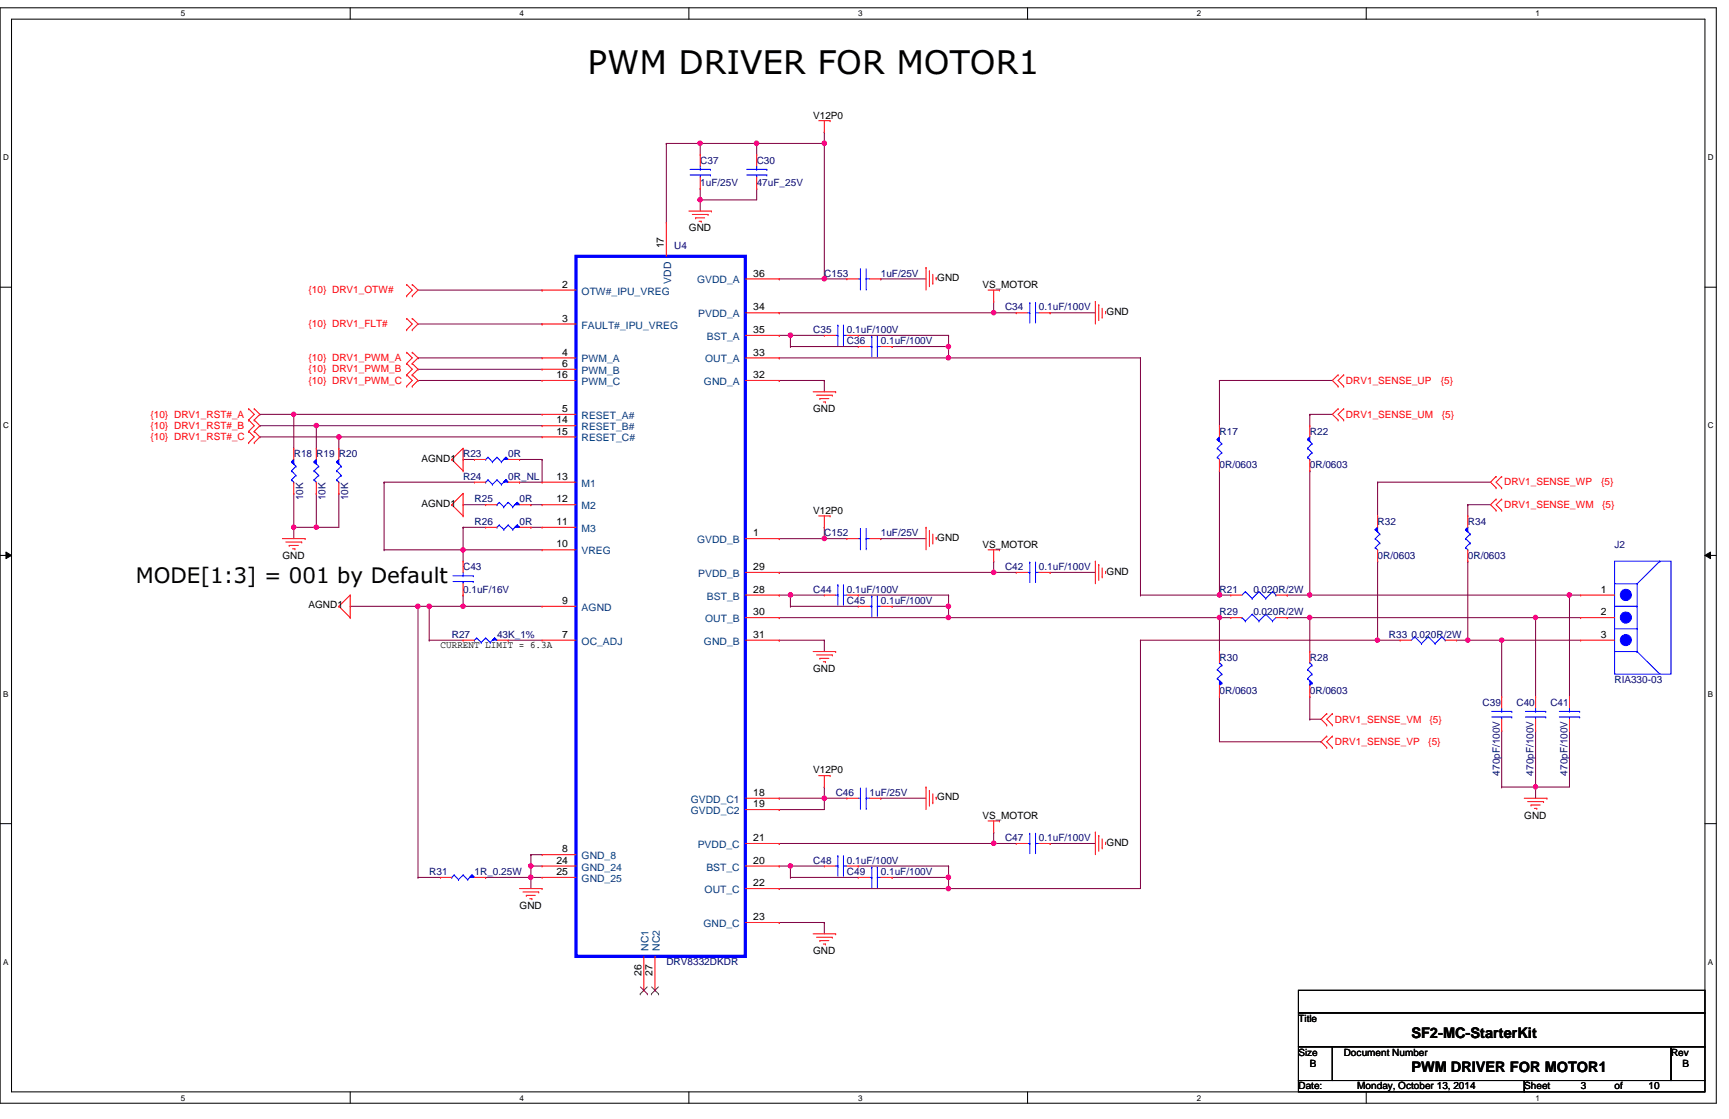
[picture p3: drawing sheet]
<svg xmlns="http://www.w3.org/2000/svg" width="432mm" height="279mm" viewBox="0 0 432 279" stroke-linecap="round" stroke-linejoin="round" font-family="sans-serif">
<defs><g id="words">
<text font-size="8.2" x="146.7" y="18.6">PWM DRIVER FOR MOTOR1</text>
<text font-size="5.3" x="33.9" y="145.5">MODE[1:3] = 001 by Default</text>
<g font-size="3.6">
<text x="352.5" y="259.1">SF2-MC-StarterKit</text>
<text x="352.5" y="267.5">PWM DRIVER FOR MOTOR1</text>
</g>
<g font-size="2.5">
<text x="203.1" y="29.6">V12P0</text>
<text x="172" y="57.8">GND</text>
<text x="165.8" y="62" transform="rotate(-90 165.8 62)">17</text>
<text x="140.4" y="71.8">2</text>
<text x="188.1" y="69">36</text>
<text x="234.1" y="70.2">GND</text>
<text x="245.4" y="71.9">VS_MOTOR</text>
<text x="188.1" y="77.5">34</text>
<text x="140.4" y="80.3">3</text>
<text x="188.1" y="83.1">35</text>
<text x="276.4" y="78.7">GND</text>
<text x="140.4" y="88.8">4</text>
<text x="188.1" y="88.8">33</text>
<text x="139" y="94.4">16</text>
<text x="140.4" y="91.6">6</text>
<text x="188.1" y="94.4">32</text>
<text x="139" y="105.7">14</text>
<text x="140.4" y="102.9">5</text>
<text x="203.1" y="102.9">GND</text>
<text x="139" y="108.5">15</text>
<text x="105.2" y="115.3">AGND1</text>
<text x="139" y="119.8">13</text>
<text x="139" y="125.4">12</text>
<text x="105.2" y="126.6">AGND1</text>
<text x="139" y="131.1">11</text>
<text x="203.1" y="128.3">V12P0</text>
<text x="139" y="136.7">10</text>
<text x="188.1" y="133.9">1</text>
<text x="234.1" y="135">GND</text>
<text x="245.4" y="136.7">VS_MOTOR</text>
<text x="70.5" y="139.5">GND</text>
<text x="188.1" y="142.3">29</text>
<text x="276.4" y="143.5">GND</text>
<text x="188.1" y="148">28</text>
<text x="399.8" y="148">1</text>
<text x="77" y="151.9">AGND1</text>
<text x="140.4" y="150.8">9</text>
<text x="188.1" y="153.6">30</text>
<text x="399.8" y="153.6">2</text>
<text x="110" y="161.8">CURRENT LIMIT = 6.3A</text>
<text x="140.4" y="159.3">7</text>
<text x="188.1" y="159.3">31</text>
<text x="399.8" y="159.3">3</text>
<text x="203.1" y="167.7">GND</text>
<text x="203.1" y="193.1">V12P0</text>
<text x="188.1" y="198.7">18</text>
<text x="188.1" y="201.5">19</text>
<text x="234.1" y="199.9">GND</text>
<text x="245.4" y="204.4">VS_MOTOR</text>
<text x="380.7" y="204.4">GND</text>
<text x="139" y="215.6">24</text>
<text x="140.4" y="212.8">8</text>
<text x="188.1" y="210">21</text>
<text x="188.1" y="215.6">20</text>
<text x="276.4" y="211.2">GND</text>
<text x="139" y="218.5">25</text>
<text x="188.1" y="221.3">22</text>
<text x="129.8" y="226.9">GND</text>
<text x="188.1" y="229.7">23</text>
<text x="203.1" y="238.2">GND</text>
<text x="160.2" y="243.7" transform="rotate(-90 160.2 243.7)">26</text>
<text x="163" y="243.7" transform="rotate(-90 163 243.7)">27</text>
<text x="324.3" y="255.1">Title</text>
<text x="324.3" y="263.6">Size</text>
<text x="335.6" y="263.6">Document Number</text>
<text x="417.3" y="263.6">Rev</text>
<text x="327.1" y="266.4">B</text>
<text x="420.2" y="266.4">B</text>
<text x="324.3" y="272">Date:</text>
<text x="339" y="272">Monday, October 13, 2014</text>
<text x="380.7" y="272">Sheet</text>
<text x="394.8" y="272">3</text>
<text x="403.2" y="272">of</text>
<text x="411.7" y="272">10</text>
</g>
<g font-size="2.5" fill="#000080">
<text x="174.9" y="40.9">C37</text>
<text x="189" y="40.9">C30</text>
<text x="174.9" y="46.5">1uF/25V</text>
<text x="189" y="46.5">47uF_25V</text>
<text x="168.4" y="62.3">U4</text>
<text x="205.9" y="69">C153</text>
<text x="220" y="69">1uF/25V</text>
<text x="251" y="77.5">C34</text>
<text x="259.5" y="77.5">0.1uF/100V</text>
<text x="203.1" y="83.1">C35</text>
<text x="211.5" y="83.1">0.1uF/100V</text>
<text x="211.5" y="86">C36</text>
<text x="220" y="86">0.1uF/100V</text>
<text x="304.5" y="108.5">R17</text>
<text x="327.1" y="108.5">R22</text>
<text x="73.4" y="114.2">R18 R19 R20</text>
<text x="115.7" y="119.8">R24</text>
<text x="115.7" y="114.2">R23</text>
<text x="126.9" y="119.8">0R_NL</text>
<text x="126.9" y="114.2">0R</text>
<text x="304.5" y="117">0R/0603</text>
<text x="327.1" y="117">0R/0603</text>
<text x="75.7" y="124.9" transform="rotate(-90 75.7 124.9)">10K</text>
<text x="81.3" y="124.9" transform="rotate(-90 81.3 124.9)">10K</text>
<text x="87" y="124.9" transform="rotate(-90 87 124.9)">10K</text>
<text x="118.5" y="125.4">R25</text>
<text x="129.8" y="125.4">0R</text>
<text x="118.5" y="131.1">R26</text>
<text x="129.8" y="131.1">0R</text>
<text x="344" y="131.1">R32</text>
<text x="366.6" y="131.1">R34</text>
<text x="205.9" y="133.9">C152</text>
<text x="220" y="133.9">1uF/25V</text>
<text x="403.2" y="136.7">J2</text>
<text x="115.7" y="142.4">C43</text>
<text x="251" y="142.4">C42</text>
<text x="259.5" y="142.4">0.1uF/100V</text>
<text x="344" y="139.5">0R/0603</text>
<text x="366.6" y="139.5">0R/0603</text>
<text x="115.7" y="148">0.1uF/16V</text>
<text x="203.1" y="148">C44</text>
<text x="211.5" y="148">0.1uF/100V</text>
<text x="304.5" y="148">R21</text>
<text x="313" y="148">0.020R/2W</text>
<text x="211.5" y="150.8">C45</text>
<text x="220" y="150.8">0.1uF/100V</text>
<text x="304.5" y="153.6">R29</text>
<text x="313" y="153.6">0.020R/2W</text>
<text x="112.8" y="159.3">R27</text>
<text x="124.1" y="159.3">43K_1%</text>
<text x="346.8" y="159.3">R33 0.020R/2W</text>
<text x="304.5" y="164.9">R30</text>
<text x="327.1" y="164.9">R28</text>
<text x="304.5" y="173.4">0R/0603</text>
<text x="327.1" y="173.4">0R/0603</text>
<text x="403.2" y="170.6">RIA330-03</text>
<text x="370.2" y="176.2">C39</text>
<text x="378.7" y="176.2">C40</text>
<text x="387.2" y="176.2">C41</text>
<text x="374.6" y="193.7" transform="rotate(-90 374.6 193.7)">470pF/100V</text>
<text x="383" y="193.7" transform="rotate(-90 383 193.7)">470pF/100V</text>
<text x="391.5" y="193.7" transform="rotate(-90 391.5 193.7)">470pF/100V</text>
<text x="208.7" y="198.8">C46</text>
<text x="217.2" y="198.8">1uF/25V</text>
<text x="203.1" y="215.6">C48</text>
<text x="211.5" y="215.6">0.1uF/100V</text>
<text x="251" y="210">C47</text>
<text x="259.5" y="210">0.1uF/100V</text>
<text x="107.2" y="218.5">R31</text>
<text x="118.5" y="218.5">1R_0.25W</text>
<text x="211.5" y="218.5">C49</text>
<text x="220" y="218.5">0.1uF/100V</text>
<text x="166.4" y="241">DRV8332DKDR</text>
</g>
<g font-size="2.5" fill="#004080">
<text x="167.6" y="70.9" transform="rotate(-90 167.6 70.9)">VDD</text>
<text x="174.1" y="70.8">GVDD_A</text>
<text x="145.2" y="73.6">OTW#_IPU_VREG</text>
<text x="145.2" y="82">FAULT#_IPU_VREG</text>
<text x="174.4" y="79.2">PVDD_A</text>
<text x="176.5" y="84.9">BST_A</text>
<text x="145.2" y="90.5">PWM_A</text>
<text x="145.2" y="93.3">PWM_B</text>
<text x="176.1" y="90.5">OUT_A</text>
<text x="145.2" y="96.1">PWM_C</text>
<text x="175.8" y="96.1">GND_A</text>
<text x="145.2" y="104.6">RESET_A#</text>
<text x="145.2" y="107.4">RESET_B#</text>
<text x="145.2" y="110.2">RESET_C#</text>
<text x="145.2" y="121.5">M1</text>
<text x="145.2" y="127.2">M2</text>
<text x="145.2" y="132.8">M3</text>
<text x="174.1" y="135.6">GVDD_B</text>
<text x="145.2" y="138.4">VREG</text>
<text x="174.4" y="144.1">PVDD_B</text>
<text x="176.5" y="149.7">BST_B</text>
<text x="145.2" y="152.5">AGND</text>
<text x="176.1" y="155.4">OUT_B</text>
<text x="145.2" y="161">OC_ADJ</text>
<text x="175.8" y="161">GND_B</text>
<text x="172.5" y="200.4">GVDD_C1</text>
<text x="172.5" y="203.3">GVDD_C2</text>
<text x="145.2" y="214.5">GND_8</text>
<text x="174.2" y="211.8">PVDD_C</text>
<text x="145.2" y="217.4">GND_24</text>
<text x="145.2" y="220.2">GND_25</text>
<text x="176.4" y="217.4">BST_C</text>
<text x="176" y="223">OUT_C</text>
<text x="175.7" y="231.5">GND_C</text>
<text x="162" y="237.4" transform="rotate(-90 162 237.4)">NC1</text>
<text x="164.8" y="237.4" transform="rotate(-90 164.8 237.4)">NC2</text>
</g>
<g font-size="2.5" fill="#f00">
<text x="77" y="73.3">{10} DRV1_OTW#</text>
<text x="77" y="81.7">{10} DRV1_FLT#</text>
<text x="77" y="90.2">{10} DRV1_PWM_A</text>
<text x="77" y="93">{10} DRV1_PWM_B</text>
<text x="77" y="95.8">{10} DRV1_PWM_C</text>
<text x="336.1" y="95.8">DRV1_SENSE_UP</text>
<text x="359.8" y="95.8">{5}</text>
<text x="37.5" y="104.3">{10} DRV1_RST#_A</text>
<text x="37.5" y="107.1">{10} DRV1_RST#_B</text>
<text x="336.1" y="104.3">DRV1_SENSE_UM</text>
<text x="360.1" y="104.3">{5}</text>
<text x="37.5" y="109.9">{10} DRV1_RST#_C</text>
<text x="375.6" y="121.2">DRV1_SENSE_WP</text>
<text x="399.8" y="121.2">{5}</text>
<text x="375.6" y="126.9">DRV1_SENSE_WM</text>
<text x="400.1" y="126.9">{5}</text>
<text x="333.3" y="180.4">DRV1_SENSE_VM</text>
<text x="357" y="180.4">{5}</text>
<text x="333.3" y="186.1">DRV1_SENSE_VP</text>
<text x="356.7" y="186.1">{5}</text>
</g>
<g font-size="2">
<text x="45.2" y="4.1">5</text>
<text x="129.8" y="4.1">4</text>
<text x="214.3" y="4.1">3</text>
<text x="298.9" y="4.1">2</text>
<text x="383.5" y="4.1">1</text>
<text x=".8" y="40">D</text>
<text x="426.5" y="40">D</text>
<text x=".8" y="107">C</text>
<text x="426.5" y="107">C</text>
<text x=".8" y="173.9">B</text>
<text x="426.5" y="173.9">B</text>
<text x=".8" y="240.9">A</text>
<text x="426.5" y="240.9">A</text>
<text x="45.2" y="274.8">5</text>
<text x="129.8" y="274.8">4</text>
<text x="214.3" y="274.8">3</text>
<text x="298.9" y="274.8">2</text>
<text x="383.5" y="274.8">1</text>
</g>
</g></defs>
<path d="M0 1.9h428.6v273.6h-428.6zM2.9 4.8h422.9v267.8h-422.9z" fill="none" stroke="#000" stroke-width=".25"/>
<g fill="#fff">
<path d="M45.2 2.3h1.1v2.2h-1.1z"/>
<path d="M45.2 273h1.1v2.2h-1.1z"/>
</g>
<path d="M87.5 1.9v2.9M87.5 272.6v2.9" fill="none" stroke="#000" stroke-width=".25"/>
<g fill="#fff">
<path d="M129.8 2.3h1.1v2.2h-1.1z"/>
<path d="M129.8 273h1.1v2.2h-1.1z"/>
</g>
<path d="M172 1.9v2.9M172 272.6v2.9" fill="none" stroke="#000" stroke-width=".25"/>
<g fill="#fff">
<path d="M214.3 2.3h1.1v2.2h-1.1z"/>
<path d="M214.3 273h1.1v2.2h-1.1z"/>
</g>
<path d="M256.6 1.9v2.9M256.6 272.6v2.9" fill="none" stroke="#000" stroke-width=".25"/>
<g fill="#fff">
<path d="M298.9 2.3h1.1v2.2h-1.1z"/>
<path d="M298.9 273h1.1v2.2h-1.1z"/>
</g>
<path d="M341.2 1.9v2.9M341.2 272.6v2.9" fill="none" stroke="#000" stroke-width=".25"/>
<g fill="#fff">
<path d="M383.5 2.3h1.1v2.2h-1.1z"/>
<path d="M383.5 273h1.1v2.2h-1.1z"/>
<path d="M.8 38.2h1.4v2.3h-1.4z"/>
<path d="M426.5 38.2h1.4v2.3h-1.4z"/>
<path d="M.8 105.2h1.4v2.2h-1.4z"/>
<path d="M426.5 105.2h1.4v2.2h-1.4z"/>
</g>
<path d="M0 71.7h2.9M425.8 71.7h2.8" fill="none" stroke="#000" stroke-width=".25"/>
<g fill="#fff">
<path d="M.8 172.1h1.3v2.3h-1.3z"/>
<path d="M426.5 172.1h1.3v2.3h-1.3z"/>
</g>
<path d="M0 138.7h2.9M1.5 137.8l1.4 .9-1.4 .8zM425.8 138.7l1.4-.9v1.7zM425.8 138.7h2.8" fill="none" stroke="#000" stroke-width=".25"/>
<path d="M1.5 137.8l1.4 .9-1.4 .8zM425.8 138.7l1.4-.9v1.7z" fill="#000"/>
<g fill="#fff">
<path d="M.8 239.1h1.3v2.2h-1.3z"/>
<path d="M426.5 239.1h1.3v2.2h-1.3z"/>
</g>
<path d="M0 205.7h2.9M425.8 205.7h2.8" fill="none" stroke="#000" stroke-width=".25"/>
<path d="M73.4 103.5h.1M73.4 103.5h62" fill="none" stroke="#800040" stroke-width=".25"/>
<circle cx="73.3" cy="103.4" r=".54" fill="#f0f"/>
<circle cx="73.3" cy="103.4" r=".54" fill="none" stroke="#f0f" stroke-width=".25"/>
<path d="M84.6 109.1h.1M84.6 109.1h50.8" fill="none" stroke="#800040" stroke-width=".25"/>
<circle cx="84.6" cy="109.1" r=".56" fill="#f0f"/>
<circle cx="84.6" cy="109.1" r=".56" fill="none" stroke="#f0f" stroke-width=".25"/>
<path d="M79 106.3h.1M79 106.3h56.4" fill="none" stroke="#800040" stroke-width=".25"/>
<circle cx="79" cy="106.3" r=".56" fill="#f0f"/>
<circle cx="79" cy="106.3" r=".56" fill="none" stroke="#f0f" stroke-width=".25"/>
<g fill="none" stroke="#800040" stroke-width=".25">
<path d="M104.4 89.4h.1M104.4 92.2h.1M104.4 95h.1M104.4 89.4h31M104.4 92.2h31M104.4 95h31M64.9 103.5h.1M64.9 106.3h.1M64.9 103.5h8.5M64.9 106.3h14.1M115.7 114.7h.1M115.7 114.7h2.8"/>
<path d="M129.8 114.7h.1M129.8 114.7h5.6M135.4 114.7h.1M135.4 114.7v5.7h-5.6M95.9 120.4h.1M95.9 120.4h22.6M95.9 120.4v16.9M115.7 131.7h.1M115.7 137.3h.1M115.7 131.7h5.6M115.7 137.3h19.7M129.8 120.4h.1"/>
<path d="M87.5 151.4h.1M87.5 151.4h16.9M115.7 148.6h.1M115.7 148.6v2.8M104.4 219.1h.1M104.4 219.1h5.6M121.3 219.1h.1M121.3 219.1h14.1M132.6 213.4h.1M132.6 219.1h.1M132.6 216.2h.1M132.6 213.4v8.5"/>
<path d="M132.6 213.4h2.8M132.6 216.2h2.8"/>
</g>
<circle cx="132.5" cy="219" r=".56" fill="#f0f"/>
<circle cx="132.5" cy="219" r=".56" fill="none" stroke="#f0f" stroke-width=".25"/>
<circle cx="132.6" cy="216.2" r=".55" fill="#f0f"/>
<circle cx="132.6" cy="216.2" r=".55" fill="none" stroke="#f0f" stroke-width=".25"/>
<path d="M107.2 151.4h.1M107.2 151.4h8.5" fill="none" stroke="#800040" stroke-width=".25"/>
<circle cx="115.6" cy="151.4" r=".55" fill="#f0f"/>
<circle cx="115.6" cy="151.4" r=".55" fill="none" stroke="#f0f" stroke-width=".25"/>
<circle cx="107.2" cy="151.4" r=".56" fill="#f0f"/>
<circle cx="107.2" cy="151.4" r=".56" fill="none" stroke="#f0f" stroke-width=".25"/>
<path d="M95.9 137.3h.1M115.7 131.7h.1M115.7 131.7v5.6h-19.8" fill="none" stroke="#800040" stroke-width=".25"/>
<circle cx="115.6" cy="137.3" r=".55" fill="#f0f"/>
<circle cx="115.6" cy="137.3" r=".55" fill="none" stroke="#f0f" stroke-width=".25"/>
<g fill="none" stroke="#800040" stroke-width=".25">
<path d="M115.7 137.3h.1M115.7 126h.1M115.7 137.3v2.8M115.7 126h5.6M132.6 131.7h.1M132.6 131.7h2.8M104.4 151.4h.1M104.4 151.4h2.8M104.4 151.4v67.7M107.2 159.9h.1M107.2 151.4h.1M107.2 159.9h8.5"/>
<path d="M107.2 151.4v8.5M115.7 151.4h.1M115.7 151.4h19.7M126.9 159.9h.1M126.9 159.9h8.5"/>
</g>
<circle cx="104.3" cy="151.4" r=".56" fill="#f0f"/>
<circle cx="104.3" cy="151.4" r=".56" fill="none" stroke="#f0f" stroke-width=".25"/>
<path d="M166.4 35.8h.1M166.4 35.8v19.7M205.9 35.8h.1M205.9 35.8v33.8M104.4 72.4h31M135.4 72.4h.1M104.4 80.9h31M135.4 80.9h.1M64.9 109.1h.1M64.9 109.1h19.7M132.6 126h.1M132.6 126h2.8" fill="none" stroke="#800040" stroke-width=".25"/>
<circle cx="205.9" cy="69.6" r=".56" fill="#f0f"/>
<circle cx="205.9" cy="69.6" r=".56" fill="none" stroke="#f0f" stroke-width=".25"/>
<circle cx="205.9" cy="35.8" r=".56" fill="#f0f"/>
<circle cx="205.9" cy="35.8" r=".56" fill="none" stroke="#f0f" stroke-width=".25"/>
<path d="M174.9 35.8h.1M174.9 35.8h14.1" fill="none" stroke="#800040" stroke-width=".25"/>
<circle cx="188.9" cy="35.8" r=".56" fill="#f0f"/>
<circle cx="188.9" cy="35.8" r=".56" fill="none" stroke="#f0f" stroke-width=".25"/>
<circle cx="174.8" cy="35.8" r=".56" fill="#f0f"/>
<circle cx="174.8" cy="35.8" r=".56" fill="none" stroke="#f0f" stroke-width=".25"/>
<path d="M174.9 35.8h.1M174.9 35.8v2.8M189 35.8h.1M189 35.8v2.8M174.9 49.9h.1M174.9 49.9v2.8M189 47.1h.1M189 47.1v2.8h-14.1" fill="none" stroke="#800040" stroke-width=".25"/>
<circle cx="174.8" cy="49.9" r=".56" fill="#f0f"/>
<circle cx="174.8" cy="49.9" r=".56" fill="none" stroke="#f0f" stroke-width=".25"/>
<g fill="none" stroke="#800040" stroke-width=".25">
<path d="M189 35.8h.1M205.9 33h.1M205.9 33v2.8h-16.9M174.9 47.1h.1M174.9 47.1v2.8M194.6 69.6h.1M194.6 69.6h16.9M205.9 69.6h.1M220 69.6h.1M220 69.6h11.3M205.9 134.5h.1M205.9 134.5h5.6"/>
<path d="M220 134.5h.1M220 134.5h11.3M194.6 199.3h.1M194.6 199.3h16.9M205.9 199.3h.1M205.9 199.3v2.8h-11.3M220 199.3h.1M220 199.3h11.3M194.6 202.1h.1"/>
</g>
<circle cx="205.9" cy="199.3" r=".56" fill="#f0f"/>
<circle cx="205.9" cy="199.3" r=".56" fill="none" stroke="#f0f" stroke-width=".25"/>
<path d="M194.6 78.1h.1M194.6 78.1h53.6" fill="none" stroke="#800040" stroke-width=".25"/>
<circle cx="248.2" cy="78.1" r=".56" fill="#f0f"/>
<circle cx="248.2" cy="78.1" r=".56" fill="none" stroke="#f0f" stroke-width=".25"/>
<path d="M194.6 134.5h.1M205.9 131.7h.1M205.9 131.7v2.8h-11.3" fill="none" stroke="#800040" stroke-width=".25"/>
<circle cx="205.9" cy="134.4" r=".56" fill="#f0f"/>
<circle cx="205.9" cy="134.4" r=".56" fill="none" stroke="#f0f" stroke-width=".25"/>
<g fill="none" stroke="#800040" stroke-width=".25">
<path d="M205.9 196.5h.1M205.9 196.5v2.8M197.4 216.2h.1M197.4 219.1h.1M197.4 216.2h8.5M197.4 219.1h16.9M197.4 216.2v2.9M214.3 216.2h.1M214.3 216.2h22.6M222.8 219.1h.1M222.8 219.1h14.1M236.9 219.1h.1"/>
<path d="M236.9 219.1v2.8"/>
</g>
<circle cx="197.4" cy="216.2" r=".55" fill="#f0f"/>
<circle cx="197.4" cy="216.2" r=".55" fill="none" stroke="#f0f" stroke-width=".25"/>
<path d="M197.4 148.6h.1M197.4 151.4h.1M197.4 148.6h8.5M197.4 151.4h16.9M197.4 148.6v2.8M214.3 148.6h.1M214.3 148.6h22.6M222.8 151.4h.1M222.8 151.4h14.1M236.9 151.4h.1M236.9 151.4v2.8" fill="none" stroke="#800040" stroke-width=".25"/>
<circle cx="197.4" cy="148.5" r=".56" fill="#f0f"/>
<circle cx="197.4" cy="148.5" r=".56" fill="none" stroke="#f0f" stroke-width=".25"/>
<path d="M197.4 83.7h.1M197.4 83.7h8.5" fill="none" stroke="#800040" stroke-width=".25"/>
<circle cx="197.4" cy="83.7" r=".56" fill="#f0f"/>
<circle cx="197.4" cy="83.7" r=".56" fill="none" stroke="#f0f" stroke-width=".25"/>
<g fill="none" stroke="#800040" stroke-width=".25">
<path d="M248.2 75.3h.1M248.2 78.1h.1M248.2 75.3v2.8M248.2 78.1h5.6M262.3 78.1h.1M262.3 78.1h11.3M194.6 83.7h.1M194.6 83.7h2.8M197.4 86.5h.1M197.4 83.7h.1M197.4 86.5h16.9M197.4 83.7v2.8"/>
<path d="M214.3 83.7h.1M214.3 83.7h22.6M222.8 86.5h.1M222.8 86.5h14.1M236.9 86.5h.1M236.9 86.5v2.9M194.6 142.9h.1M194.6 142.9h59.2M248.2 140.1h.1M248.2 142.9h.1M248.2 140.1v2.8M262.3 142.9h.1"/>
<path d="M262.3 142.9h11.3"/>
</g>
<circle cx="248.2" cy="142.9" r=".56" fill="#f0f"/>
<circle cx="248.2" cy="142.9" r=".56" fill="none" stroke="#f0f" stroke-width=".25"/>
<path d="M194.6 210.6h.1M194.6 210.6h59.2M248.2 207.8h.1M248.2 210.6h.1M248.2 207.8v2.8M262.3 210.6h.1M262.3 210.6h11.3" fill="none" stroke="#800040" stroke-width=".25"/>
<circle cx="248.2" cy="210.6" r=".56" fill="#f0f"/>
<circle cx="248.2" cy="210.6" r=".56" fill="none" stroke="#f0f" stroke-width=".25"/>
<g fill="none" stroke="#800040" stroke-width=".25">
<path d="M327.1 154.2h.1M327.1 154.2h56.4M375 159.9h.1M375 159.9v14M383.5 154.2h.1M383.5 154.2v19.7M392 148.6h.1M392 148.6v25.3M375 182.4h.1M375 182.4v14.1M383.5 196.5h.1M383.5 196.5v2.8"/>
<path d="M392 182.4h.1M392 182.4v14.1h-8.5"/>
</g>
<circle cx="383.5" cy="154.2" r=".55" fill="#f0f"/>
<circle cx="383.5" cy="154.2" r=".55" fill="none" stroke="#f0f" stroke-width=".25"/>
<path d="M284.8 159.9h.1M284.8 159.9v62h-47.9M375 159.9h.1M375 159.9h19.8M383.5 154.2h.1M383.5 154.2h11.3M236.9 221.9h.1" fill="none" stroke="#800040" stroke-width=".25"/>
<circle cx="375" cy="159.8" r=".55" fill="#f0f"/>
<circle cx="375" cy="159.8" r=".55" fill="none" stroke="#f0f" stroke-width=".25"/>
<path d="M375 196.5h.1M383.5 182.4h.1M383.5 182.4v14.1h-8.5" fill="none" stroke="#800040" stroke-width=".25"/>
<circle cx="383.5" cy="196.5" r=".55" fill="#f0f"/>
<circle cx="383.5" cy="196.5" r=".55" fill="none" stroke="#f0f" stroke-width=".25"/>
<path d="M392 148.6h.1M392 148.6h2.8M194.6 221.9h.1M194.6 221.9h42.3" fill="none" stroke="#800040" stroke-width=".25"/>
<circle cx="236.8" cy="221.9" r=".56" fill="#f0f"/>
<circle cx="236.8" cy="221.9" r=".56" fill="none" stroke="#f0f" stroke-width=".25"/>
<path d="M236.9 216.2h.1M236.9 216.2v2.9" fill="none" stroke="#800040" stroke-width=".25"/>
<circle cx="236.8" cy="219" r=".56" fill="#f0f"/>
<circle cx="236.8" cy="219" r=".56" fill="none" stroke="#f0f" stroke-width=".25"/>
<path d="M194.6 154.2h.1M194.6 154.2h42.3" fill="none" stroke="#800040" stroke-width=".25"/>
<circle cx="236.8" cy="154.2" r=".56" fill="#f0f"/>
<circle cx="236.8" cy="154.2" r=".56" fill="none" stroke="#f0f" stroke-width=".25"/>
<path d="M236.9 148.6h.1M236.9 148.6v2.8" fill="none" stroke="#800040" stroke-width=".25"/>
<circle cx="236.8" cy="151.4" r=".56" fill="#f0f"/>
<circle cx="236.8" cy="151.4" r=".56" fill="none" stroke="#f0f" stroke-width=".25"/>
<path d="M194.6 89.4h.1M194.6 89.4h42.3M205.9 95h.1M205.9 95v2.8M194.6 148.6h.1M194.6 148.6h2.8M194.6 216.2h.1M194.6 216.2h2.8M205.9 230.3h.1M205.9 230.3v2.9" fill="none" stroke="#800040" stroke-width=".25"/>
<circle cx="236.9" cy="89.3" r=".55" fill="#f0f"/>
<circle cx="236.9" cy="89.3" r=".55" fill="none" stroke="#f0f" stroke-width=".25"/>
<path d="M166.4 35.8h.1M166.4 35.8h8.5M236.9 83.7h.1M236.9 83.7v2.8" fill="none" stroke="#800040" stroke-width=".25"/>
<circle cx="236.8" cy="86.5" r=".56" fill="#f0f"/>
<circle cx="236.8" cy="86.5" r=".56" fill="none" stroke="#f0f" stroke-width=".25"/>
<g fill="none" stroke="#800040" stroke-width=".25">
<path d="M194.6 95h.1M194.6 95h11.3M236.9 89.4h47.9M284.8 89.4h.1M284.8 89.4v59.2M194.6 159.9h.1M194.6 159.9h11.3M205.9 159.9h.1M205.9 159.9v2.8M327.1 148.6h.1M327.1 148.6h64.9M194.6 230.3h.1"/>
<path d="M194.6 230.3h11.3"/>
</g>
<circle cx="391.9" cy="148.5" r=".56" fill="#f0f"/>
<circle cx="391.9" cy="148.5" r=".56" fill="none" stroke="#f0f" stroke-width=".25"/>
<path d="M327.1 117.6h.1M327.1 117.6v31" fill="none" stroke="#800040" stroke-width=".25"/>
<circle cx="327.1" cy="148.5" r=".55" fill="#f0f"/>
<circle cx="327.1" cy="148.5" r=".55" fill="none" stroke="#f0f" stroke-width=".25"/>
<path d="M304.5 117.6h.1M304.5 117.6v31M327.1 103.5h.1M327.1 103.5h5.6" fill="none" stroke="#800040" stroke-width=".25"/>
<circle cx="304.5" cy="148.5" r=".56" fill="#f0f"/>
<circle cx="304.5" cy="148.5" r=".56" fill="none" stroke="#f0f" stroke-width=".25"/>
<g fill="none" stroke="#800040" stroke-width=".25">
<path d="M304.5 95h.1M304.5 95h28.2M304.5 95v11.3M327.1 103.5h.1M327.1 103.5v2.8M236.9 154.2h.1M236.9 154.2h70.5M284.8 148.6h.1M284.8 148.6h22.6M304.5 148.6h.1M304.5 154.2h.1M321.5 148.6h.1"/>
<path d="M321.5 148.6h5.6"/>
</g>
<circle cx="304.5" cy="154.2" r=".56" fill="#f0f"/>
<circle cx="304.5" cy="154.2" r=".56" fill="none" stroke="#f0f" stroke-width=".25"/>
<path d="M304.5 154.2h.1M304.5 154.2v8.5M321.5 154.2h.1M321.5 154.2h5.6M327.1 154.2h.1M327.1 154.2v8.5M304.5 173.9h.1M304.5 173.9v11.3M327.1 173.9h.1M327.1 173.9v5.7" fill="none" stroke="#800040" stroke-width=".25"/>
<circle cx="327.1" cy="154.2" r=".55" fill="#f0f"/>
<circle cx="327.1" cy="154.2" r=".55" fill="none" stroke="#f0f" stroke-width=".25"/>
<path d="M344 140.1h.1M344 140.1v19.8M327.1 179.6h.1M327.1 179.6h2.8M304.5 185.2h25.4M329.9 185.2h.1" fill="none" stroke="#800040" stroke-width=".25"/>
<circle cx="344" cy="159.8" r=".55" fill="#f0f"/>
<circle cx="344" cy="159.8" r=".55" fill="none" stroke="#f0f" stroke-width=".25"/>
<path d="M366.6 140.1h.1M366.6 140.1v19.8" fill="none" stroke="#800040" stroke-width=".25"/>
<circle cx="366.6" cy="159.8" r=".55" fill="#f0f"/>
<circle cx="366.6" cy="159.8" r=".55" fill="none" stroke="#f0f" stroke-width=".25"/>
<g fill="none" stroke="#800040" stroke-width=".25">
<path d="M73.4 103.5h.1M73.4 103.5v8.4M79 106.3h.1M79 106.3v5.6M84.6 109.1h.1M84.6 109.1v2.8M73.4 131.7h.1M73.4 131.7v2.8M73.4 131.7h5.6M344 120.4h.1M344 120.4v8.4M344 120.4h28.2"/>
<path d="M366.6 126h.1M366.6 126h5.6M366.6 126v2.8M284.8 159.9h.1M284.8 159.9h64.9M344 159.9h.1M363.8 159.9h11.2M366.6 159.9h.1M375 159.9h.1"/>
</g>
<circle cx="73.3" cy="131.6" r=".54" fill="#f0f"/>
<circle cx="73.3" cy="131.6" r=".54" fill="none" stroke="#f0f" stroke-width=".25"/>
<path d="M79 123.2h.1M79 123.2v8.5" fill="none" stroke="#800040" stroke-width=".25"/>
<circle cx="79" cy="131.6" r=".55" fill="#f0f"/>
<circle cx="79" cy="131.6" r=".55" fill="none" stroke="#f0f" stroke-width=".25"/>
<path d="M73.4 123.2h.1M73.4 123.2v8.5M79 131.7h.1M84.6 123.2h.1M84.6 123.2v8.5h-5.6" fill="none" stroke="#800040" stroke-width=".25"/>
<g fill="none" stroke="#f00" stroke-width=".25">
<path d="M204.5 30.1h2.8M205.9 33h.1M205.9 30.1v2.9M207.3 30.1h.1M172 52.7h5.7M172.9 53.6h3.9M173.7 54.4h.1M173.7 54.4h2.3M174.6 55.2h.5M175.1 55.2h.1M176.8 53.6h.1M177.7 52.7h.1"/>
<path d="M101.6 73.9h.1M101.6 71h.1M101.6 79.5h.1M101.6 71l1.4 1.4-1.4 1.5M101.6 79.5l1.4 1.4-1.4 1.4M103 71h.1M103 73.9h.1M103 79.5h.1M103 71l1.4 1.4-1.4 1.5M103 79.5l1.4 1.4-1.4 1.4M231.3 66.8h.1M231.3 66.8v5.6"/>
<path d="M232.1 67.6h.1M232.1 67.6v4M233 70.7h.1M233 68.5v2.2M233.8 69.3h.1M233.8 69.3v.6M246.8 72.4h2.8M248.2 75.3h.1M248.2 72.4v2.9M249.6 72.4h.1M273.6 75.3h.1M273.6 75.3v5.6"/>
<path d="M274.4 76.1h.1M274.4 76.1v4M275.3 79.2h.1M275.3 77v2.2M276.1 77.8h.1M276.1 77.8v.6M101.6 90.8h.1M101.6 88h.1M101.6 93.6h.1M101.6 96.4h.1M101.6 82.3h.1M101.6 88l1.4 1.4-1.4 1.4"/>
<path d="M101.6 90.8l1.4 1.4-1.4 1.4M101.6 93.6l1.4 1.4-1.4 1.4M103 88h.1M103 90.8h.1M103 93.6h.1M103 96.4h.1M103 82.3h.1M103 88l1.4 1.4-1.4 1.4M103 90.8l1.4 1.4-1.4 1.4M103 93.6l1.4 1.4-1.4 1.4M203.1 97.8h5.6M203.9 98.7h4"/>
<path d="M204.8 99.5h.1M204.8 99.5h2.2M207.9 98.7h.1M208.7 97.8h.1M334.2 93.6h.1M334.2 96.4h.1M334.2 93.6l-1.5 1.4 1.5 1.4M335.6 96.4h.1M335.6 93.6h.1M335.6 93.6l-1.4 1.4 1.4 1.4M62.1 104.9h.1M62.1 102.1h.1"/>
<path d="M62.1 110.5h.1M62.1 107.7h.1M62.1 102.1l1.4 1.4-1.4 1.4M62.1 107.7l1.4 1.4-1.4 1.4M62.1 104.9l1.4 1.4-1.4 1.4M63.5 102.1h.1M63.5 104.9h.1M63.5 107.7h.1M63.5 110.5h.1M63.5 102.1l1.4 1.4-1.4 1.4M63.5 107.7l1.4 1.4-1.4 1.4M63.5 104.9l1.4 1.4-1.4 1.4"/>
<path d="M112.8 114.7h.1M112.8 114.7l2.9 2.9M115.7 117.6h.1M115.7 111.9h.1M115.7 111.9v5.7M115.7 111.9l-2.9 2.8M205.6 100.4h.6M206.2 100.4h.1M334.2 102.1h.1M334.2 104.9h.1M334.2 102.1l-1.5 1.4 1.5 1.4M335.6 104.9h.1"/>
<path d="M335.6 102.1h.1M335.6 102.1l-1.4 1.4 1.4 1.4M373.6 119h.1M373.6 119l-1.4 1.4 1.4 1.4M375 119h.1M375 119l-1.4 1.4 1.4 1.4M70.5 134.5h5.7M71.4 135.3h4M72.2 136.2h.1M72.2 136.2h2.3M73.1 137h.6M73.7 137h.1"/>
<path d="M75.4 135.3h.1M76.2 134.5h.1M112.8 126h.1M112.8 126l2.9 2.8M115.7 128.8h.1M115.7 123.2h.1M115.7 123.2v5.6M115.7 123.2l-2.9 2.8M204.5 128.8h2.8M205.9 131.7h.1M205.9 128.8v2.9M207.3 128.8h.1"/>
<path d="M231.3 131.7h.1M231.3 131.7v5.6M232.1 132.5h.1M232.1 132.5v3.9M233 135.6h.1M233 133.3v2.3M233.8 134.2h.1M233.8 134.2v.5M246.8 137.3h2.8M248.2 137.3v2.8M249.6 137.3h.1M373.6 124.6h.1"/>
<path d="M373.6 127.4h.1M373.6 121.8h.1M373.6 124.6l-1.4 1.4 1.4 1.4M375 127.4h.1M375 124.6h.1M375 121.8h.1M375 124.6l-1.4 1.4 1.4 1.4M84.6 151.4h.1M84.6 151.4l2.9 2.8M87.5 154.2h.1M87.5 148.6h.1M87.5 148.6v5.6"/>
<path d="M87.5 148.6l-2.9 2.8M248.2 140.1h.1M273.6 140.1h.1M273.6 140.1v5.7M274.4 141h.1M274.4 141v3.9M275.3 144.1h.1M275.3 141.8v2.3M276.1 142.7h.1M276.1 142.7v.5M203.1 162.7h5.6M203.9 163.5h4"/>
<path d="M204.8 164.4h.1M204.8 164.4h2.2M205.6 165.2h.6M206.2 165.2h.1M207.9 163.5h.1M208.7 162.7h.1M331.3 178.2h.1M331.3 178.2l-1.4 1.4 1.4 1.4M332.7 178.2h.1M332.7 178.2l-1.4 1.4 1.4 1.4M204.5 193.7h2.8M205.9 196.5h.1"/>
<path d="M205.9 193.7v2.8M207.3 193.7h.1M231.3 196.5h.1M231.3 196.5v5.6M232.1 197.4h.1M232.1 197.4v3.9M233 198.2v2.2M233.8 199.1h.1M233.8 199.1v.5M331.3 181h.1M331.3 183.8h.1M331.3 186.6h.1"/>
<path d="M331.3 183.8l-1.4 1.4 1.4 1.4M332.7 181h.1M332.7 186.6h.1M332.7 183.8h.1M332.7 183.8l-1.4 1.4 1.4 1.4M380.7 199.3h5.6M386.3 199.3h.1M233 200.4h.1M246.8 205h2.8M248.2 207.8h.1M248.2 205v2.8M249.6 205h.1"/>
<path d="M273.6 207.8h.1M273.6 207.8v5.6M274.4 208.6h.1M274.4 208.6v4M275.3 211.7h.1M275.3 209.5v2.2M276.1 210.3h.1M276.1 210.3v.6M381.5 200.2h4M382.4 201h.1M382.4 201h2.2M383.2 201.8h.6"/>
<path d="M383.8 201.8h.1M385.5 200.2h.1M129.8 221.9h5.6M130.6 222.7h3.9M131.4 223.6h.1M131.4 223.6h2.3M132.3 224.4h.5M132.8 224.4h.1M134.5 222.7h.1M135.4 221.9h.1M203.1 233.2h5.6M203.9 234h4"/>
<path d="M204.8 234.9h.1M204.8 234.9h2.2M205.6 235.7h.6M206.2 235.7h.1M207.9 234h.1M208.7 233.2h.1"/>
</g>
<path d="M324.3 247.3h101.5v5.6h-101.5zM324.3 252.9h101.5v8.5h-101.5zM324.3 261.4h8.4v8.4h-8.4zM324.3 269.8h56.4v2.8h-56.4zM332.7 261.4h84.6v8.4h-84.6zM380.7 269.8h45.1v2.8h-45.1zM417.3 261.4h8.5v8.4h-8.5z" fill="none" stroke="#000" stroke-width=".25"/>
<path d="M84.1 115.3h.1M84.1 117.6h.1M84.1 119.8h.1M84.1 115.3l1.1 1.1M84.1 117.6l1.1 1.1M84.1 119.8l.5 .6M84.6 114.7l-.5 .6M85.2 116.4h.1M85.2 118.7h.1M85.2 116.4l-1.1 1.2M85.2 118.7l-1.1 1.1M84.6 120.4h.1" fill="none" stroke="#00f" stroke-width=".25"/>
<path d="M84.6 114.7v1.2l-.5-.6 .5 .6-.5-.6z" fill-rule="evenodd" fill="#00f"/>
<g fill="none" stroke="#00f" stroke-width=".25">
<path d="M84.6 114.7v1.2l-.5-.6 .5 .6-.5-.6zM217.2 151.4h.5M217.7 151.4h.1M217.7 148.8h.1M217.7 148.8v5.1M219.1 148.8h.1M219.1 151.4h.1M219.1 148.8v5.1M219.1 151.4h.9M326.6 169.4h.1M326.6 167.2h.1M326.6 169.4l1.1 1.2"/>
<path d="M326.6 167.2l1.1 1.1M327.1 165.5h.1M327.1 165.5l.6 .6M327.7 170.6h.1M327.7 168.3h.1M327.7 166.1h.1M327.7 170.6l-.6 .5M327.7 168.3l-1.1 1.1M327.7 166.1l-1.1 1.1M217.2 219.1h.5M217.7 219.1h.1M217.7 216.5h.1"/>
<path d="M217.7 216.5v5.1M219.1 216.5h.1M219.1 219.1h.1M219.1 219.1h.9M219.1 216.5v5.1"/>
</g>
<path d="M84.6 111.9h.1M84.6 111.9v2.8M84.6 123.2h.1M84.6 120.4v2.8M214.3 151.4h.1M214.3 151.4h2.9M220 151.4h2.8M222.8 151.4h.1M214.3 219.1h.1M214.3 219.1h2.9M220 219.1h2.8M222.8 219.1h.1" fill="none" stroke="#f00" stroke-width=".25"/>
<path d="M327.1 170l.6 .6-.6 .5v-1.1l.6 .6z" fill-rule="evenodd" fill="#00f"/>
<g fill="none" stroke="#00f" stroke-width=".25">
<path d="M311 147.7h.1M311 147.7l-.8 .9M311 147.7l1.7 1.7M312.7 149.4h.1M314.4 147.7h.1M314.4 147.7l-1.7 1.7M314.4 147.7l1.7 1.7M316.1 149.4h.1M317.8 147.7h.1M317.8 147.7l-1.7 1.7M317.8 147.7l.8 .9M318.6 148.6h.1"/>
<path d="M304 169.4h.1M304 167.2h.1M304 169.4l1.1 1.2M304 167.2l1.1 1.1M304.5 165.5h.1M304.5 165.5l.6 .6M305.1 170.6h.1M305.1 168.3h.1M305.1 166.1h.1M305.1 170.6l-.6 .5M305.1 168.3l-1.1 1.1M305.1 166.1l-1.1 1.1"/>
<path d="M327.1 170l.6 .6-.6 .5v-1.1l.6 .6z"/>
</g>
<path d="M307.4 148.6h.1M307.4 148.6h2.8M318.6 148.6h2.9M321.5 148.6h.1M327.1 173.9h.1M327.1 162.7h.1M327.1 162.7v2.8M327.1 171.1v2.8" fill="none" stroke="#f00" stroke-width=".25"/>
<path d="M304.5 170l.6 .6-.6 .5v-1.1l.6 .6z" fill-rule="evenodd" fill="#00f"/>
<g fill="none" stroke="#00f" stroke-width=".25">
<path d="M304.5 170l.6 .6-.6 .5v-1.1l.6 .6zM112.8 219.1h.1M113.4 218.5h.1M113.4 218.5l1.1 1.1M113.4 218.5l-.6 .6M114.5 219.6h.1M115.7 218.5h.1M115.7 218.5l1.1 1.1M115.7 218.5l-1.2 1.1M116.8 219.6h.1M117.9 218.5h.1M117.9 218.5l.6 .6"/>
<path d="M117.9 218.5l-1.1 1.1"/>
</g>
<path d="M304.5 173.9h.1M304.5 162.7h.1M304.5 162.7v2.8M304.5 171.1v2.8" fill="none" stroke="#f00" stroke-width=".25"/>
<path d="M117.9 218.5l.6 .6h-1.2z" fill-rule="evenodd" fill="#00f"/>
<g fill="none" stroke="#00f" stroke-width=".25">
<path d="M366 132.2h.1M366 134.5h.1M366 136.7h.1M366 132.2l1.2 1.1M366 134.5l1.2 1.1M366 136.7l.6 .6M366.6 137.3h.1M366.6 131.7l-.6 .5M367.2 133.3h.1M367.2 135.6h.1M367.2 133.3l-1.2 1.2M367.2 135.6l-1.2 1.1"/>
<path d="M389.4 177.6h5.1M389.4 179h5.1M392 179h.1M392 177.6h.1M392 176.8v.8M392 179v.6M394.5 177.6h.1M394.5 179h.1M214.3 199.3h.6M214.9 199.3h.1M214.9 196.8v5M216.3 199.3h.1"/>
<path d="M216.3 199.3h.9M216.3 196.8v5M117.9 218.5l.6 .6h-1.2zM208.7 216.2h.6M209.3 216.2h.1M209.3 213.7h.1M209.3 213.7v5.1M210.7 213.7h.1M210.7 216.2h.1M210.7 216.2h.8M210.7 213.7v5.1M214.9 201.8h.1"/>
<path d="M216.3 201.8h.1M256.6 210.6h.6M257.2 210.6h.1M257.2 208.1h.1M257.2 208.1v5M258.6 208.1h.1M258.6 210.6h.1M258.6 210.6h.9M258.6 208.1v5"/>
</g>
<g fill="none" stroke="#f00" stroke-width=".25">
<path d="M392 173.9h.1M392 173.9v2.9M392 179.6v2.8M211.5 199.3h.1M211.5 199.3h2.8M217.2 199.3h2.8M220 199.3h.1M392 182.4h.1M110 219.1h.1M110 219.1h2.8M118.5 219.1h2.8M121.3 219.1h.1"/>
<path d="M205.9 216.2h.1M205.9 216.2h2.8M211.5 216.2h2.8M214.3 216.2h.1M253.8 210.6h.1M253.8 210.6h2.8M259.5 210.6h2.8M262.3 210.6h.1"/>
</g>
<path d="M366.6 131.7v1.1l-.6-.6 .6 .6-.6-.6z" fill-rule="evenodd" fill="#00f"/>
<g fill="none" stroke="#00f" stroke-width=".25">
<path d="M124.1 126h.1M124.7 125.4h.1M124.7 125.4l1.1 1.2M124.7 125.4l-.6 .6M125.8 126.6h.1M126.9 125.4h.1M126.9 125.4l1.2 1.2M126.9 125.4l-1.1 1.2M128.1 126.6h.1M129.2 125.4h.1M129.2 125.4l.6 .6M129.2 125.4l-1.1 1.2"/>
<path d="M366.6 131.7v1.1l-.6-.6 .6 .6-.6-.6z"/>
</g>
<path d="M366.6 128.8h.1M366.6 128.8v2.9M366.6 137.3v2.8M366.6 140.1h.1" fill="none" stroke="#f00" stroke-width=".25"/>
<path d="M128.6 126l.6-.6 .6 .6h-1.2l.6-.6z" fill-rule="evenodd" fill="#00f"/>
<g fill="none" stroke="#00f" stroke-width=".25">
<path d="M124.1 131.7h.1M124.7 131.1h.1M124.7 131.1l1.1 1.1M124.7 131.1l-.6 .6M125.8 132.2h.1M126.9 131.1h.1M126.9 131.1l1.2 1.1M126.9 131.1l-1.1 1.1M128.1 132.2h.1M128.6 126l.6-.6 .6 .6h-1.2l.6-.6zM129.2 131.1h.1M129.2 131.1l.6 .6"/>
<path d="M129.2 131.1l-1.1 1.1M381 177.6h5M381 179h5M383.5 179h.1M383.5 177.6h.1M383.5 176.8v.8M383.5 179v.6M386 177.6h.1M386 179h.1"/>
</g>
<path d="M121.3 126h.1M121.3 126h2.8M129.8 126h2.8M132.6 126h.1M383.5 173.9h.1M383.5 173.9v2.9M383.5 179.6v2.8M383.5 182.4h.1" fill="none" stroke="#f00" stroke-width=".25"/>
<path d="M128.6 131.7l.6-.6 .6 .6h-1.2l.6-.6z" fill-rule="evenodd" fill="#00f"/>
<g fill="none" stroke="#00f" stroke-width=".25">
<path d="M172.3 42.3h5.1M172.3 43.7h5.1M174.9 43.7h.1M174.9 42.3h.1M174.9 41.4v.9M174.9 43.7v.5M177.4 42.3h.1M177.4 43.7h.1M128.6 131.7l.6-.6 .6 .6h-1.2l.6-.6zM214.3 134.5h.6M214.9 134.5h.1M214.9 137h.1"/>
<path d="M214.9 132v5M216.3 137h.1M216.3 134.5h.1M216.3 134.5h.9M216.3 132v5M118.5 159.9h.1M119 159.3h.1M119 159.3l1.2 1.1M119 159.3l-.5 .6M121.3 159.3h.1M121.3 159.3l1.1 1.1M121.3 159.3l-1.1 1.1"/>
<path d="M123.5 159.3h.1M123.5 159.3l.6 .6M123.5 159.3l-1.1 1.1M120.2 160.4h.1M122.4 160.4h.1M372.5 177.6h5.1M372.5 179h5.1M375 179h.1M375 177.6h.1M375 176.8v.8M375 179v.6M377.6 177.6h.1"/>
<path d="M377.6 179h.1"/>
</g>
<g fill="none" stroke="#f00" stroke-width=".25">
<path d="M174.9 38.6h.1M174.9 38.6v2.8M174.9 47.1h.1M174.9 44.2v2.9M121.3 131.7h.1M121.3 131.7h2.8M129.8 131.7h2.8M132.6 131.7h.1M211.5 134.5h.1M211.5 134.5h2.8M217.2 134.5h2.8M220 134.5h.1"/>
<path d="M375 173.9h.1M375 173.9v2.9M375 179.6v2.8M375 182.4h.1"/>
</g>
<path d="M123.5 159.3l.6 .6h-1.1z" fill-rule="evenodd" fill="#00f"/>
<g fill="none" stroke="#00f" stroke-width=".25">
<path d="M343.5 132.2h.1M343.5 134.5h.1M343.5 136.7h.1M343.5 132.2l1.1 1.1M343.5 134.5l1.1 1.1M343.5 136.7l.5 .6M344 137.3h.1M344 131.7l-.5 .5M344.6 133.3h.1M344.6 135.6h.1M344.6 133.3l-1.1 1.2M344.6 135.6l-1.1 1.1"/>
<path d="M123.5 159.3l.6 .6h-1.1z"/>
</g>
<path d="M115.7 159.9h.1M115.7 159.9h2.8M124.1 159.9h2.8M126.9 159.9h.1" fill="none" stroke="#f00" stroke-width=".25"/>
<path d="M343.5 132.2l.5-.5v1.1z" fill-rule="evenodd" fill="#00f"/>
<g fill="none" stroke="#00f" stroke-width=".25">
<path d="M343.5 132.2l.5-.5v1.1zM113.1 143.8h5.1M113.1 145.2h5.1M115.7 145.2h.1M115.7 143.8h.1M115.7 142.9v.9M115.7 145.2v.6M118.2 143.8h.1M118.2 145.2h.1M403.2 140.1h14.1v28.2h-14.1zM403.2 145.8h5.7M403.2 151.4h5.7"/>
<path d="M403.2 157h5.7M408.9 145.8h.1M408.9 151.4h.1M408.9 157h.1M408.9 145.8v16.9M408.9 162.7h.1"/>
</g>
<path d="M344 128.8h.1M344 128.8v2.9M344 137.3v2.8M115.7 148.6h.1M115.7 140.1h.1M115.7 140.1v2.8M115.7 145.8v2.8M344 140.1h.1" fill="none" stroke="#f00" stroke-width=".25"/>
<circle cx="406" cy="148.5" r="1.39" fill="#00f"/>
<circle cx="406" cy="148.5" r="1.39" fill="none" stroke="#00f" stroke-width=".25"/>
<circle cx="406" cy="154.2" r="1.38" fill="#00f"/>
<circle cx="406" cy="154.2" r="1.38" fill="none" stroke="#00f" stroke-width=".25"/>
<circle cx="406" cy="159.8" r="1.38" fill="#00f"/>
<g fill="none" stroke="#00f" stroke-width=".25">
<path d="M208.7 83.7h.6M209.3 83.7h.1M209.3 81.2h.1M209.3 81.2v5.1M210.7 81.2h.1M210.7 83.7h.1M210.7 83.7h.8M210.7 81.2v5.1M121.9 119.8h.1M121.9 119.8l1.1 1.1M121.9 119.8l-.6 .6M124.1 119.8h.1"/>
<path d="M124.1 119.8l1.1 1.1M124.1 119.8l-1.1 1.1M126.4 119.8h.1M126.4 119.8l.5 .6M126.4 119.8l-1.2 1.1M121.3 120.4h.1M123 120.9h.1M125.2 120.9h.1M256.6 142.9h.6M257.2 142.9h.1M257.2 140.4h.1M257.2 140.4v5.1"/>
<path d="M258.6 140.4h.1M258.6 142.9h.1M258.6 142.9h.9M258.6 140.4v5.1M353.3 159h.1M353.3 159l-.8 .9M353.3 159l1.7 1.7M356.7 159h.1M356.7 159l-1.7 1.7M356.7 159l1.7 1.7M360.1 159h.1M360.1 159l-1.7 1.7"/>
<path d="M360.1 159l.8 .9M360.9 159.9h.1M414.5 140.1h.1M414.5 140.1l-5.6 5.7M355 160.7h.1M358.4 160.7h.1M403.2 162.7h5.7M408.9 162.7h.1M408.9 162.7l5.6 5.6"/>
<circle cx="406" cy="159.8" r="1.38"/>
</g>
<g fill="none" stroke="#f00" stroke-width=".25">
<path d="M166.4 55.5h.1M166.4 55.5v8.5M135.4 72.4h.1M135.4 72.4h8.4M186.1 78.1h8.5M186.1 69.6h8.5M194.6 78.1h.1M194.6 69.6h.1M135.4 89.4h.1M135.4 92.2h.1M135.4 95h.1M135.4 80.9h.1"/>
<path d="M135.4 89.4h8.4M135.4 92.2h8.4M135.4 95h8.4M135.4 80.9h8.4M186.1 83.7h8.5M186.1 89.4h8.5M186.1 95h8.5M194.6 89.4h.1M194.6 83.7h.1M194.6 95h.1M205.9 83.7h.1M205.9 83.7h2.8"/>
<path d="M211.5 83.7h2.8M214.3 83.7h.1M135.4 103.5h.1M135.4 106.3h.1M135.4 109.1h.1M135.4 103.5h8.4M135.4 106.3h8.4M135.4 109.1h8.4M135.4 137.3h.1M135.4 131.7h.1M135.4 126h.1M135.4 120.4h.1"/>
<path d="M135.4 137.3h8.4M135.4 131.7h8.4M135.4 126h8.4M135.4 120.4h8.4M186.1 134.5h8.5M194.6 134.5h.1M135.4 159.9h.1M135.4 151.4h.1M135.4 159.9h8.4M135.4 151.4h8.4M186.1 148.6h8.5M186.1 154.2h8.5"/>
<path d="M186.1 159.9h8.5M186.1 142.9h8.5M194.6 142.9h.1M194.6 148.6h.1M194.6 154.2h.1M194.6 159.9h.1M253.8 142.9h.1M253.8 142.9h2.8M259.5 142.9h2.8M262.3 142.9h.1M349.7 159.9h.1M349.7 159.9h2.8"/>
<path d="M360.9 159.9h2.9M363.8 159.9h.1M394.8 148.6h.1M394.8 154.2h.1M394.8 159.9h.1M394.8 148.6h8.4M394.8 154.2h8.4M394.8 159.9h8.4M186.1 199.3h8.5M194.6 199.3h.1M135.4 216.2h.1M135.4 219.1h.1"/>
<path d="M135.4 213.4h.1M135.4 216.2h8.4M135.4 219.1h8.4M135.4 213.4h8.4M186.1 202.1h8.5M186.1 210.6h8.5M186.1 216.2h8.5M194.6 202.1h.1M194.6 210.6h.1M194.6 216.2h.1M160.8 238.8v8.5M163.6 238.8v8.5"/>
<path d="M186.1 230.3h8.5M186.1 221.9h8.5M194.6 230.3h.1M194.6 221.9h.1M160.8 247.3h.1M163.6 247.3h.1"/>
</g>
<path d="M143.8 64h42.3v174.8h-42.3z" fill="none" stroke="#00f" stroke-width=".8"/>
<path d="M159.9 248.2h.1M159.9 246.4l1.8 1.8M161.6 246.4l-1.7 1.8M161.7 248.2h.1M162.7 248.2h.1M162.7 246.4l1.8 1.8M164.4 246.4l-1.7 1.8M164.5 248.2h.1" fill="none" stroke="#804000" stroke-width=".25"/>
<path d="M126.4 119.8l.5 .6h-1.1z" fill-rule="evenodd" fill="#00f"/>
<g fill="none" stroke="#00f" stroke-width=".25">
<path d="M126.4 119.8l.5 .6h-1.1zM326.6 109.7h.1M326.6 111.9h.1M326.6 114.2h.1M326.6 109.7l1.1 1.1M326.6 111.9l1.1 1.1M326.6 114.2l.5 .5M327.1 114.7h.1M327.1 109.1l-.5 .6M327.7 110.8h.1M327.7 113h.1M327.7 110.8l-1.1 1.1"/>
<path d="M327.7 113l-1.1 1.2"/>
</g>
<path d="M118.5 120.4h.1M118.5 120.4h2.8M126.9 120.4h2.9M129.8 120.4h.1" fill="none" stroke="#f00" stroke-width=".25"/>
<path d="M327.1 109.1v1.1l-.5-.5 .5 .5-.5-.5z" fill-rule="evenodd" fill="#00f"/>
<g fill="none" stroke="#00f" stroke-width=".25">
<path d="M304 109.7h.1M304 111.9h.1M304 114.2h.1M304 109.7l1.1 1.1M304 111.9l1.1 1.1M304 114.2l.5 .5M304.5 114.7h.1M304.5 109.1l-.5 .6M305.1 110.8h.1M305.1 113h.1M305.1 110.8l-1.1 1.1M305.1 113l-1.1 1.2"/>
<path d="M327.1 109.1v1.1l-.5-.5 .5 .5-.5-.5z"/>
</g>
<path d="M327.1 106.3h.1M327.1 117.6h.1M327.1 106.3v2.8M327.1 114.7v2.9" fill="none" stroke="#f00" stroke-width=".25"/>
<path d="M304.5 109.1v1.1l-.5-.5 .5 .5-.5-.5z" fill-rule="evenodd" fill="#00f"/>
<g fill="none" stroke="#00f" stroke-width=".25">
<path d="M72.8 115.3h.1M72.8 117.6h.1M72.8 119.8h.1M72.8 115.3l1.1 1.1M72.8 117.6l1.1 1.1M72.8 119.8l.6 .6M73.4 114.7l-.6 .6M73.9 116.4h.1M73.9 118.7h.1M73.9 116.4l-1.1 1.2M73.9 118.7l-1.1 1.1M304.5 109.1v1.1l-.5-.5 .5 .5-.5-.5z"/>
<path d="M73.4 120.4h.1"/>
</g>
<path d="M304.5 106.3h.1M304.5 117.6h.1M304.5 106.3v2.8M304.5 114.7v2.9" fill="none" stroke="#f00" stroke-width=".25"/>
<path d="M73.4 114.7v1.2l-.6-.6 .6 .6-.6-.6z" fill-rule="evenodd" fill="#00f"/>
<g fill="none" stroke="#00f" stroke-width=".25">
<path d="M256.6 78.1h.6M257.2 78.1h.1M257.2 75.6h.1M257.2 75.6v5M258.6 75.6h.1M258.6 78.1h.1M258.6 78.1h.9M258.6 75.6v5M73.4 114.7v1.2l-.6-.6 .6 .6-.6-.6zM78.4 115.3h.1M78.4 117.6h.1M78.4 119.8h.1"/>
<path d="M78.4 115.3l1.2 1.1M78.4 117.6l1.2 1.1M78.4 119.8l.6 .6M79 114.7l-.6 .6M79.6 116.4h.1M79.6 118.7h.1M79.6 116.4l-1.2 1.2M79.6 118.7l-1.2 1.1M79 120.4h.1M208.7 148.6h.6M209.3 148.6h.1M209.3 146h.1"/>
<path d="M209.3 146v5.1M210.7 146h.1M210.7 148.6h.1M210.7 148.6h.8M210.7 146v5.1"/>
</g>
<path d="M253.8 78.1h.1M253.8 78.1h2.8M259.5 78.1h2.8M262.3 78.1h.1M73.4 111.9h.1M73.4 111.9v2.8M73.4 123.2h.1M73.4 120.4v2.8M205.9 148.6h.1M205.9 148.6h2.8M211.5 148.6h2.8M214.3 148.6h.1" fill="none" stroke="#f00" stroke-width=".25"/>
<path d="M79 114.7v1.2l-.6-.6 .6 .6-.6-.6z" fill-rule="evenodd" fill="#00f"/>
<g fill="none" stroke="#00f" stroke-width=".25">
<path d="M217.2 86.5h.5M217.7 86.5h.1M217.7 84h.1M217.7 84v5.1M219.1 84h.1M219.1 86.5h.1M219.1 86.5h.9M219.1 84v5.1M79 114.7v1.2l-.6-.6 .6 .6-.6-.6zM121.3 114.7h.1M121.9 114.2h.1M121.9 114.2l1.1 1.1"/>
<path d="M121.9 114.2l-.6 .5M123 115.3h.1M124.1 114.2h.1M124.1 114.2l1.1 1.1M124.1 114.2l-1.1 1.1M125.2 115.3h.1M126.4 114.2h.1M126.4 114.2l.5 .5M126.4 114.2l-1.2 1.1"/>
</g>
<path d="M214.3 86.5h.1M214.3 86.5h2.9M220 86.5h2.8M222.8 86.5h.1M79 111.9h.1M79 111.9v2.8M79 123.2h.1M79 120.4v2.8" fill="none" stroke="#f00" stroke-width=".25"/>
<path d="M125.8 114.7l.6-.5 .5 .5h-1.1l.6-.5z" fill-rule="evenodd" fill="#00f"/>
<g fill="none" stroke="#00f" stroke-width=".25">
<path d="M186.4 42.3h5.1M186.4 43.7h5.1M189 43.7h.1M189 42.3h.1M189 41.4v.9M189 43.7v.5M191.5 42.3h.1M191.5 43.7h.1M214.3 69.6h.6M214.9 69.6h.1M214.9 72.2h.1M214.9 67.1v5.1"/>
<path d="M216.3 72.2h.1M216.3 69.6h.1M216.3 69.6h.9M216.3 67.1v5.1M125.8 114.7l.6-.5 .5 .5h-1.1l.6-.5zM310.2 154.2h.1M310.2 154.2l.8 .9M311 155.1h.1M312.7 153.4h.1M312.7 153.4l1.7 1.7M312.7 153.4l-1.7 1.7M314.4 155.1h.1"/>
<path d="M316.1 153.4h.1M316.1 153.4l1.7 1.7M316.1 153.4l-1.7 1.7M317.8 155.1h.1M318.6 154.2l-.8 .9"/>
</g>
<g fill="none" stroke="#f00" stroke-width=".25">
<path d="M189 38.6h.1M189 38.6v2.8M189 47.1h.1M189 44.2v2.9M211.5 69.6h.1M211.5 69.6h2.8M217.2 69.6h2.8M220 69.6h.1M118.5 114.7h.1M118.5 114.7h2.8M126.9 114.7h2.9M129.8 114.7h.1"/>
<path d="M307.4 154.2h.1M307.4 154.2h2.8M318.6 154.2h2.9M321.5 154.2h.1"/>
</g>
<circle cx="73.3" cy="103.4" r=".54" fill="#f0f"/>
<circle cx="73.3" cy="103.4" r=".54" fill="none" stroke="#f0f" stroke-width=".25"/>
<circle cx="84.6" cy="109.1" r=".56" fill="#f0f"/>
<circle cx="84.6" cy="109.1" r=".56" fill="none" stroke="#f0f" stroke-width=".25"/>
<circle cx="79" cy="106.3" r=".56" fill="#f0f"/>
<circle cx="79" cy="106.3" r=".56" fill="none" stroke="#f0f" stroke-width=".25"/>
<circle cx="132.5" cy="219" r=".56" fill="#f0f"/>
<circle cx="132.5" cy="219" r=".56" fill="none" stroke="#f0f" stroke-width=".25"/>
<circle cx="132.6" cy="216.2" r=".55" fill="#f0f"/>
<circle cx="132.6" cy="216.2" r=".55" fill="none" stroke="#f0f" stroke-width=".25"/>
<circle cx="115.6" cy="151.4" r=".55" fill="#f0f"/>
<circle cx="115.6" cy="151.4" r=".55" fill="none" stroke="#f0f" stroke-width=".25"/>
<circle cx="107.2" cy="151.4" r=".56" fill="#f0f"/>
<circle cx="107.2" cy="151.4" r=".56" fill="none" stroke="#f0f" stroke-width=".25"/>
<circle cx="115.6" cy="137.3" r=".55" fill="#f0f"/>
<circle cx="115.6" cy="137.3" r=".55" fill="none" stroke="#f0f" stroke-width=".25"/>
<circle cx="104.3" cy="151.4" r=".56" fill="#f0f"/>
<circle cx="104.3" cy="151.4" r=".56" fill="none" stroke="#f0f" stroke-width=".25"/>
<circle cx="205.9" cy="69.6" r=".56" fill="#f0f"/>
<circle cx="205.9" cy="69.6" r=".56" fill="none" stroke="#f0f" stroke-width=".25"/>
<circle cx="205.9" cy="35.8" r=".56" fill="#f0f"/>
<circle cx="205.9" cy="35.8" r=".56" fill="none" stroke="#f0f" stroke-width=".25"/>
<circle cx="188.9" cy="35.8" r=".56" fill="#f0f"/>
<circle cx="188.9" cy="35.8" r=".56" fill="none" stroke="#f0f" stroke-width=".25"/>
<circle cx="174.8" cy="35.8" r=".56" fill="#f0f"/>
<circle cx="174.8" cy="35.8" r=".56" fill="none" stroke="#f0f" stroke-width=".25"/>
<circle cx="174.8" cy="49.9" r=".56" fill="#f0f"/>
<circle cx="174.8" cy="49.9" r=".56" fill="none" stroke="#f0f" stroke-width=".25"/>
<circle cx="205.9" cy="199.3" r=".56" fill="#f0f"/>
<circle cx="205.9" cy="199.3" r=".56" fill="none" stroke="#f0f" stroke-width=".25"/>
<circle cx="248.2" cy="78.1" r=".56" fill="#f0f"/>
<circle cx="248.2" cy="78.1" r=".56" fill="none" stroke="#f0f" stroke-width=".25"/>
<circle cx="205.9" cy="134.4" r=".56" fill="#f0f"/>
<circle cx="205.9" cy="134.4" r=".56" fill="none" stroke="#f0f" stroke-width=".25"/>
<circle cx="197.4" cy="216.2" r=".55" fill="#f0f"/>
<circle cx="197.4" cy="216.2" r=".55" fill="none" stroke="#f0f" stroke-width=".25"/>
<circle cx="197.4" cy="148.5" r=".56" fill="#f0f"/>
<circle cx="197.4" cy="148.5" r=".56" fill="none" stroke="#f0f" stroke-width=".25"/>
<circle cx="197.4" cy="83.7" r=".56" fill="#f0f"/>
<circle cx="197.4" cy="83.7" r=".56" fill="none" stroke="#f0f" stroke-width=".25"/>
<circle cx="248.2" cy="142.9" r=".56" fill="#f0f"/>
<circle cx="248.2" cy="142.9" r=".56" fill="none" stroke="#f0f" stroke-width=".25"/>
<circle cx="248.2" cy="210.6" r=".56" fill="#f0f"/>
<circle cx="248.2" cy="210.6" r=".56" fill="none" stroke="#f0f" stroke-width=".25"/>
<circle cx="383.5" cy="154.2" r=".55" fill="#f0f"/>
<circle cx="383.5" cy="154.2" r=".55" fill="none" stroke="#f0f" stroke-width=".25"/>
<circle cx="375" cy="159.8" r=".55" fill="#f0f"/>
<circle cx="375" cy="159.8" r=".55" fill="none" stroke="#f0f" stroke-width=".25"/>
<circle cx="383.5" cy="196.5" r=".55" fill="#f0f"/>
<circle cx="383.5" cy="196.5" r=".55" fill="none" stroke="#f0f" stroke-width=".25"/>
<circle cx="236.8" cy="221.9" r=".56" fill="#f0f"/>
<circle cx="236.8" cy="221.9" r=".56" fill="none" stroke="#f0f" stroke-width=".25"/>
<circle cx="236.8" cy="219" r=".56" fill="#f0f"/>
<circle cx="236.8" cy="219" r=".56" fill="none" stroke="#f0f" stroke-width=".25"/>
<circle cx="236.8" cy="154.2" r=".56" fill="#f0f"/>
<circle cx="236.8" cy="154.2" r=".56" fill="none" stroke="#f0f" stroke-width=".25"/>
<circle cx="236.8" cy="151.4" r=".56" fill="#f0f"/>
<circle cx="236.8" cy="151.4" r=".56" fill="none" stroke="#f0f" stroke-width=".25"/>
<circle cx="236.9" cy="89.3" r=".55" fill="#f0f"/>
<circle cx="236.9" cy="89.3" r=".55" fill="none" stroke="#f0f" stroke-width=".25"/>
<circle cx="236.8" cy="86.5" r=".56" fill="#f0f"/>
<circle cx="236.8" cy="86.5" r=".56" fill="none" stroke="#f0f" stroke-width=".25"/>
<circle cx="391.9" cy="148.5" r=".56" fill="#f0f"/>
<circle cx="391.9" cy="148.5" r=".56" fill="none" stroke="#f0f" stroke-width=".25"/>
<circle cx="327.1" cy="148.5" r=".55" fill="#f0f"/>
<circle cx="327.1" cy="148.5" r=".55" fill="none" stroke="#f0f" stroke-width=".25"/>
<circle cx="304.5" cy="148.5" r=".56" fill="#f0f"/>
<circle cx="304.5" cy="148.5" r=".56" fill="none" stroke="#f0f" stroke-width=".25"/>
<circle cx="304.5" cy="154.2" r=".56" fill="#f0f"/>
<circle cx="304.5" cy="154.2" r=".56" fill="none" stroke="#f0f" stroke-width=".25"/>
<circle cx="327.1" cy="154.2" r=".55" fill="#f0f"/>
<circle cx="327.1" cy="154.2" r=".55" fill="none" stroke="#f0f" stroke-width=".25"/>
<circle cx="344" cy="159.8" r=".55" fill="#f0f"/>
<circle cx="344" cy="159.8" r=".55" fill="none" stroke="#f0f" stroke-width=".25"/>
<circle cx="366.6" cy="159.8" r=".55" fill="#f0f"/>
<circle cx="366.6" cy="159.8" r=".55" fill="none" stroke="#f0f" stroke-width=".25"/>
<circle cx="73.3" cy="131.6" r=".54" fill="#f0f"/>
<circle cx="73.3" cy="131.6" r=".54" fill="none" stroke="#f0f" stroke-width=".25"/>
<circle cx="79" cy="131.6" r=".55" fill="#f0f"/>
<circle cx="79" cy="131.6" r=".55" fill="none" stroke="#f0f" stroke-width=".25"/>
<use href="#words"/>
</svg>
